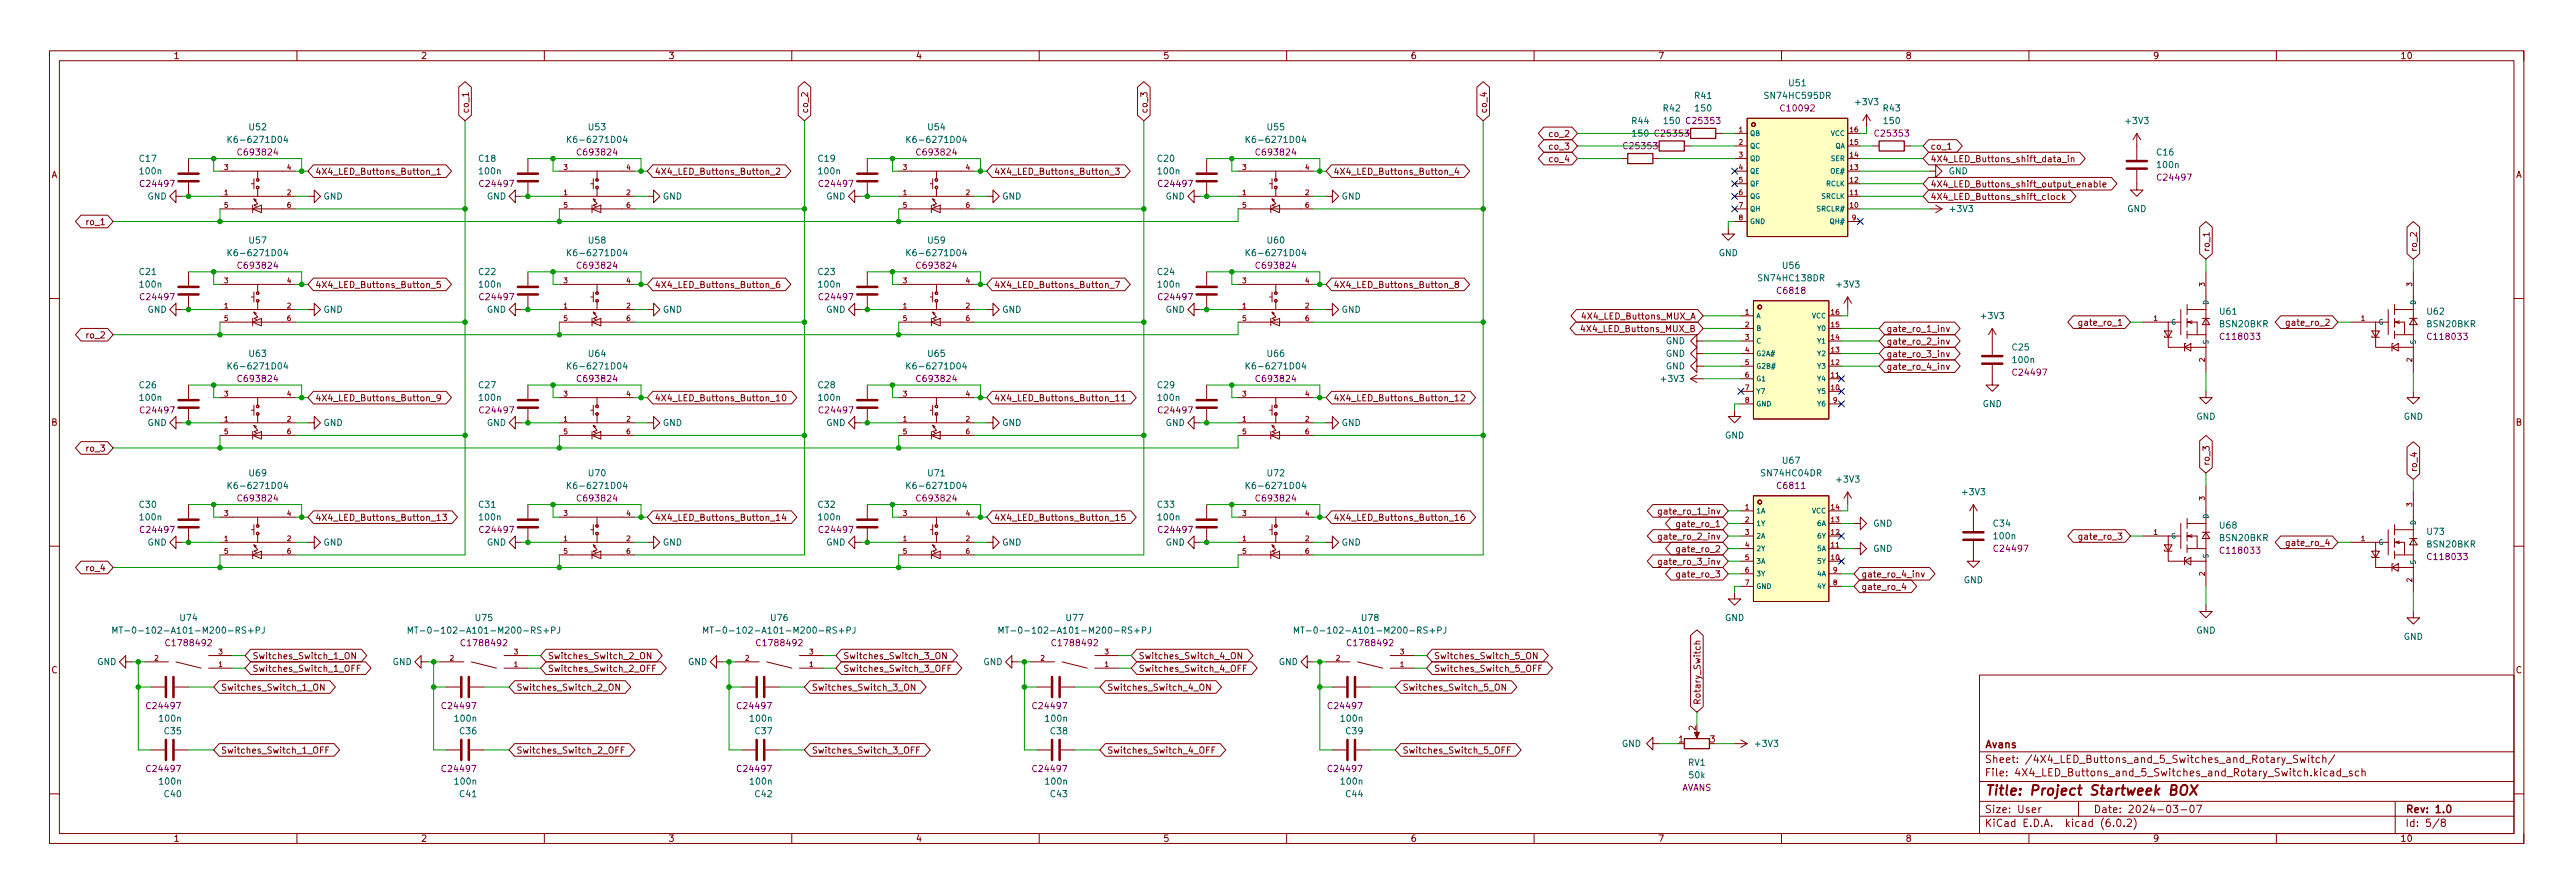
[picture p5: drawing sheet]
<svg xmlns="http://www.w3.org/2000/svg" width="520mm" height="180mm" viewBox="0 0 520 180" stroke-linecap="round" stroke-linejoin="round" font-family="sans-serif">
<defs><g id="words">
<text font-size="2.8" fill="#840000" x="401" y="160.6">Title: Project Startweek BOX</text>
<g font-size="2.1" fill="#840000">
<text x="401" y="154">Sheet: /4X4_LED_Buttons_and_5_Switches_and_Rotary_Switch/</text>
<text x="401" y="151">Avans</text>
<text x="401" y="156.7">File: 4X4_LED_Buttons_and_5_Switches_and_Rotary_Switch.kicad_sch</text>
<text x="401" y="166.9">KiCad E.D.A. kicad (6.0.2)</text>
<text x="401" y="164.1">Size: User</text>
<text x="423" y="164.1">Date: 2024-03-07</text>
<text x="486" y="164.1">Rev: 1.0</text>
<text x="486" y="166.9">Id: 5/8</text>
</g>
<g font-size="1.8" fill="#840000">
<text x="35" y="11.9">1</text>
<text x="85" y="11.9">2</text>
<text x="135" y="11.9">3</text>
<text x="185" y="11.9">4</text>
<text x="235" y="11.9">5</text>
<text x="285" y="11.9">6</text>
<text x="335" y="11.9">7</text>
<text x="385" y="11.9">8</text>
<text x="435" y="11.9">9</text>
<text x="485" y="11.9">10</text>
<text x="94.7" y="23" transform="rotate(-90 94.7 23)">co_1</text>
<text x="163.3" y="23" transform="rotate(-90 163.3 23)">co_2</text>
<text x="231.9" y="23" transform="rotate(-90 231.9 23)">co_3</text>
<text x="300.4" y="23" transform="rotate(-90 300.4 23)">co_4</text>
<text x="313.3" y="27.7">co_2</text>
<text x="10.3" y="35.9">A</text>
<text x="63.7" y="35.3">4X4_LED_Buttons_Button_1</text>
<text x="132.2" y="35.3">4X4_LED_Buttons_Button_2</text>
<text x="200.8" y="35.3">4X4_LED_Buttons_Button_3</text>
<text x="269.4" y="35.3">4X4_LED_Buttons_Button_4</text>
<text x="313.3" y="32.7">co_4</text>
<text x="313.3" y="30.2">co_3</text>
<text x="390.1" y="30.2">co_1</text>
<text x="390.1" y="32.7">4X4_LED_Buttons_shift_data_in</text>
<text x="508.4" y="35.9">A</text>
<text x="390.1" y="40.4">4X4_LED_Buttons_shift_clock</text>
<text x="390.1" y="37.8">4X4_LED_Buttons_shift_output_enable</text>
<text x="17.7" y="45.4">ro_1</text>
<text x="446.5" y="50.9" transform="rotate(-90 446.5 50.9)">ro_1</text>
<text x="488.4" y="50.9" transform="rotate(-90 488.4 50.9)">ro_2</text>
<text x="63.7" y="58.1">4X4_LED_Buttons_Button_5</text>
<text x="132.2" y="58.1">4X4_LED_Buttons_Button_6</text>
<text x="200.8" y="58.1">4X4_LED_Buttons_Button_7</text>
<text x="269.4" y="58.1">4X4_LED_Buttons_Button_8</text>
<text x="320.2" y="64.5">4X4_LED_Buttons_MUX_A</text>
<text x="420.7" y="65.8">gate_ro_1</text>
<text x="462.7" y="65.8">gate_ro_2</text>
<text x="17.7" y="68.3">ro_2</text>
<text x="320.2" y="67">4X4_LED_Buttons_MUX_B</text>
<text x="381.2" y="69.6">gate_ro_2_inv</text>
<text x="381.2" y="67">gate_ro_1_inv</text>
<text x="381.2" y="74.6">gate_ro_4_inv</text>
<text x="381.2" y="72.1">gate_ro_3_inv</text>
<text x="63.7" y="81">4X4_LED_Buttons_Button_9</text>
<text x="132.2" y="81">4X4_LED_Buttons_Button_10</text>
<text x="200.8" y="81">4X4_LED_Buttons_Button_11</text>
<text x="269.4" y="81">4X4_LED_Buttons_Button_12</text>
<text x="10.3" y="85.9">B</text>
<text x="508.4" y="85.9">B</text>
<text x="17.7" y="91.2">ro_3</text>
<text x="446.5" y="94.1" transform="rotate(-90 446.5 94.1)">ro_3</text>
<text x="488.4" y="95.4" transform="rotate(-90 488.4 95.4)">ro_4</text>
<text x="63.7" y="105.1">4X4_LED_Buttons_Button_13</text>
<text x="132.2" y="105.1">4X4_LED_Buttons_Button_14</text>
<text x="200.8" y="105.1">4X4_LED_Buttons_Button_15</text>
<text x="269.4" y="105.1">4X4_LED_Buttons_Button_16</text>
<text x="335.9" y="103.9">gate_ro_1_inv</text>
<text x="339.5" y="106.4">gate_ro_1</text>
<text x="335.9" y="108.9">gate_ro_2_inv</text>
<text x="339.5" y="111.5">gate_ro_2</text>
<text x="420.7" y="108.9">gate_ro_3</text>
<text x="462.7" y="110.2">gate_ro_4</text>
<text x="17.7" y="115.3">ro_4</text>
<text x="335.9" y="114">gate_ro_3_inv</text>
<text x="339.5" y="116.6">gate_ro_3</text>
<text x="376.1" y="116.6">gate_ro_4_inv</text>
<text x="376.1" y="119.1">gate_ro_4</text>
<text x="10.3" y="135.9">C</text>
<text x="51" y="135.6">Switches_Switch_1_OFF</text>
<text x="51" y="133.1">Switches_Switch_1_ON</text>
<text x="110.6" y="135.6">Switches_Switch_2_OFF</text>
<text x="110.6" y="133.1">Switches_Switch_2_ON</text>
<text x="170.3" y="133.1">Switches_Switch_3_ON</text>
<text x="170.3" y="135.6">Switches_Switch_3_OFF</text>
<text x="230" y="133.1">Switches_Switch_4_ON</text>
<text x="230" y="135.6">Switches_Switch_4_OFF</text>
<text x="289.7" y="135.6">Switches_Switch_5_OFF</text>
<text x="289.7" y="133.1">Switches_Switch_5_ON</text>
<text x="508.4" y="135.9">C</text>
<text x="44.6" y="139.4">Switches_Switch_1_ON</text>
<text x="104.3" y="139.4">Switches_Switch_2_ON</text>
<text x="164" y="139.4">Switches_Switch_3_ON</text>
<text x="223.7" y="139.4">Switches_Switch_4_ON</text>
<text x="283.4" y="139.4">Switches_Switch_5_ON</text>
<text x="343.6" y="142.3" transform="rotate(-90 343.6 142.3)">Rotary_Switch</text>
<text x="44.6" y="152.1">Switches_Switch_1_OFF</text>
<text x="104.3" y="152.1">Switches_Switch_2_OFF</text>
<text x="164" y="152.1">Switches_Switch_3_OFF</text>
<text x="223.7" y="152.1">Switches_Switch_4_OFF</text>
<text x="283.4" y="152.1">Switches_Switch_5_OFF</text>
<text x="35" y="169.9">1</text>
<text x="85" y="169.9">2</text>
<text x="135" y="169.9">3</text>
<text x="185" y="169.9">4</text>
<text x="235" y="169.9">5</text>
<text x="285" y="169.9">6</text>
<text x="335" y="169.9">7</text>
<text x="385" y="169.9">8</text>
<text x="435" y="169.9">9</text>
<text x="485" y="169.9">10</text>
</g>
<g font-size="1.8" fill="#006464">
<text x="361.6" y="17.4">U51</text>
<text x="336.2" y="22.5">R42</text>
<text x="342.5" y="19.9">R41</text>
<text x="342.7" y="22.5">150</text>
<text x="357" y="19.9">SN74HC595DR</text>
<text x="375.1" y="21.2">+3V3</text>
<text x="380.6" y="22.5">R43</text>
<text x="47.1" y="28.8">K6-6271D04</text>
<text x="50.4" y="26.3">U52</text>
<text x="115.6" y="28.8">K6-6271D04</text>
<text x="119" y="26.3">U53</text>
<text x="184.2" y="28.8">K6-6271D04</text>
<text x="187.6" y="26.3">U54</text>
<text x="252.8" y="28.8">K6-6271D04</text>
<text x="256.2" y="26.3">U55</text>
<text x="329.8" y="25">R44</text>
<text x="330" y="27.6">150</text>
<text x="336.3" y="25">150</text>
<text x="380.8" y="25">150</text>
<text x="429.7" y="25">+3V3</text>
<text x="28.2" y="32.6">C17</text>
<text x="28.4" y="35.2">100n</text>
<text x="96.8" y="32.6">C18</text>
<text x="97" y="35.2">100n</text>
<text x="165.4" y="32.6">C19</text>
<text x="165.6" y="35.2">100n</text>
<text x="234" y="32.6">C20</text>
<text x="234.1" y="35.2">100n</text>
<text x="393.7" y="35.2">GND</text>
<text x="435.9" y="31.4">C16</text>
<text x="436.1" y="33.9">100n</text>
<text x="29.8" y="40.3">GND</text>
<text x="65.3" y="40.3">GND</text>
<text x="98.4" y="40.3">GND</text>
<text x="133.9" y="40.3">GND</text>
<text x="166.9" y="40.3">GND</text>
<text x="202.5" y="40.3">GND</text>
<text x="235.5" y="40.3">GND</text>
<text x="271.1" y="40.3">GND</text>
<text x="394.2" y="42.8">+3V3</text>
<text x="429.8" y="42.8">GND</text>
<text x="47.1" y="51.7">K6-6271D04</text>
<text x="50.4" y="49.2">U57</text>
<text x="115.6" y="51.7">K6-6271D04</text>
<text x="119" y="49.2">U58</text>
<text x="184.2" y="51.7">K6-6271D04</text>
<text x="187.6" y="49.2">U59</text>
<text x="252.8" y="51.7">K6-6271D04</text>
<text x="256.2" y="49.2">U60</text>
<text x="347.3" y="51.7">GND</text>
<text x="28.2" y="55.5">C21</text>
<text x="28.4" y="58">100n</text>
<text x="96.8" y="55.5">C22</text>
<text x="97" y="58">100n</text>
<text x="165.4" y="55.5">C23</text>
<text x="165.6" y="58">100n</text>
<text x="234" y="55.5">C24</text>
<text x="234.1" y="58">100n</text>
<text x="355.7" y="56.8">SN74HC138DR</text>
<text x="360.3" y="54.2">U56</text>
<text x="371.3" y="58">+3V3</text>
<text x="29.8" y="63.1">GND</text>
<text x="65.3" y="63.1">GND</text>
<text x="98.4" y="63.1">GND</text>
<text x="133.9" y="63.1">GND</text>
<text x="166.9" y="63.1">GND</text>
<text x="202.5" y="63.1">GND</text>
<text x="235.5" y="63.1">GND</text>
<text x="271.1" y="63.1">GND</text>
<text x="400.5" y="64.4">+3V3</text>
<text x="448.6" y="63.5">U61</text>
<text x="490.6" y="63.5">U62</text>
<text x="336.6" y="69.5">GND</text>
<text x="406.7" y="70.7">C25</text>
<text x="448.6" y="66">BSN20BKR</text>
<text x="490.6" y="66">BSN20BKR</text>
<text x="47.1" y="74.6">K6-6271D04</text>
<text x="50.4" y="72">U63</text>
<text x="115.6" y="74.6">K6-6271D04</text>
<text x="119" y="72">U64</text>
<text x="184.2" y="74.6">K6-6271D04</text>
<text x="187.6" y="72">U65</text>
<text x="252.8" y="74.6">K6-6271D04</text>
<text x="256.2" y="72">U66</text>
<text x="335.8" y="77.1">+3V3</text>
<text x="336.6" y="74.6">GND</text>
<text x="336.6" y="72">GND</text>
<text x="406.9" y="73.3">100n</text>
<text x="28.2" y="78.4">C26</text>
<text x="28.4" y="80.9">100n</text>
<text x="96.8" y="78.4">C27</text>
<text x="97" y="80.9">100n</text>
<text x="165.4" y="78.4">C28</text>
<text x="165.6" y="80.9">100n</text>
<text x="234" y="78.4">C29</text>
<text x="234.1" y="80.9">100n</text>
<text x="400.6" y="82.2">GND</text>
<text x="29.8" y="86">GND</text>
<text x="65.3" y="86">GND</text>
<text x="98.4" y="86">GND</text>
<text x="133.9" y="86">GND</text>
<text x="166.9" y="86">GND</text>
<text x="202.5" y="86">GND</text>
<text x="235.5" y="86">GND</text>
<text x="271.1" y="86">GND</text>
<text x="348.6" y="88.5">GND</text>
<text x="443.8" y="84.7">GND</text>
<text x="485.7" y="84.7">GND</text>
<text x="360.3" y="93.6">U67</text>
<text x="47.1" y="98.7">K6-6271D04</text>
<text x="50.4" y="96.1">U69</text>
<text x="115.6" y="98.7">K6-6271D04</text>
<text x="119" y="96.1">U70</text>
<text x="184.2" y="98.7">K6-6271D04</text>
<text x="187.6" y="96.1">U71</text>
<text x="252.8" y="98.7">K6-6271D04</text>
<text x="256.2" y="96.1">U72</text>
<text x="356.2" y="96.1">SN74HC04DR</text>
<text x="371.3" y="97.4">+3V3</text>
<text x="396.7" y="100">+3V3</text>
<text x="28.2" y="102.5">C30</text>
<text x="28.4" y="105">100n</text>
<text x="96.8" y="102.5">C31</text>
<text x="97" y="105">100n</text>
<text x="165.4" y="102.5">C32</text>
<text x="165.6" y="105">100n</text>
<text x="234" y="102.5">C33</text>
<text x="234.1" y="105">100n</text>
<text x="378.5" y="106.3">GND</text>
<text x="402.9" y="106.3">C34</text>
<text x="448.6" y="106.7">U68</text>
<text x="490.6" y="108">U73</text>
<text x="29.8" y="110.1">GND</text>
<text x="65.3" y="110.1">GND</text>
<text x="98.4" y="110.1">GND</text>
<text x="133.9" y="110.1">GND</text>
<text x="166.9" y="110.1">GND</text>
<text x="202.5" y="110.1">GND</text>
<text x="235.5" y="110.1">GND</text>
<text x="271.1" y="110.1">GND</text>
<text x="378.5" y="111.4">GND</text>
<text x="403" y="108.8">100n</text>
<text x="448.6" y="109.2">BSN20BKR</text>
<text x="490.6" y="110.5">BSN20BKR</text>
<text x="396.8" y="117.7">GND</text>
<text x="36.5" y="125.4">U74</text>
<text x="96.2" y="125.4">U75</text>
<text x="155.9" y="125.4">U76</text>
<text x="215.5" y="125.4">U77</text>
<text x="275.2" y="125.4">U78</text>
<text x="348.6" y="125.4">GND</text>
<text x="26.2" y="127.9">MT-0-102-A101-M200-RS+PJ</text>
<text x="85.9" y="127.9">MT-0-102-A101-M200-RS+PJ</text>
<text x="145.6" y="127.9">MT-0-102-A101-M200-RS+PJ</text>
<text x="205.3" y="127.9">MT-0-102-A101-M200-RS+PJ</text>
<text x="265" y="127.9">MT-0-102-A101-M200-RS+PJ</text>
<text x="443.8" y="127.9">GND</text>
<text x="485.7" y="129.2">GND</text>
<text x="19.6" y="134.2">GND</text>
<text x="79.3" y="134.2">GND</text>
<text x="139" y="134.2">GND</text>
<text x="198.7" y="134.2">GND</text>
<text x="258.4" y="134.2">GND</text>
<text x="32.3" y="145.7">100n</text>
<text x="33.3" y="148.2">C35</text>
<text x="92" y="145.7">100n</text>
<text x="93" y="148.2">C36</text>
<text x="151.7" y="145.7">100n</text>
<text x="152.7" y="148.2">C37</text>
<text x="211.4" y="145.7">100n</text>
<text x="212.4" y="148.2">C38</text>
<text x="271.1" y="145.7">100n</text>
<text x="272" y="148.2">C39</text>
<text x="327.7" y="150.8">GND</text>
<text x="341.2" y="154.6">RV1</text>
<text x="354.9" y="150.8">+3V3</text>
<text x="32.3" y="158.4">100n</text>
<text x="33.3" y="160.9">C40</text>
<text x="92" y="158.4">100n</text>
<text x="93" y="160.9">C41</text>
<text x="151.7" y="158.4">100n</text>
<text x="152.7" y="160.9">C42</text>
<text x="211.4" y="158.4">100n</text>
<text x="212.4" y="160.9">C43</text>
<text x="271.1" y="158.4">100n</text>
<text x="272" y="160.9">C44</text>
<text x="341.4" y="157.1">50k</text>
</g>
<g font-size="1.8" fill="#840084">
<text x="360.1" y="22.5">C10092</text>
<text x="334.7" y="27.6">C25353</text>
<text x="341.1" y="25">C25353</text>
<text x="379.2" y="27.6">C25353</text>
<text x="48.5" y="31.4">C693824</text>
<text x="117.1" y="31.4">C693824</text>
<text x="185.6" y="31.4">C693824</text>
<text x="254.2" y="31.4">C693824</text>
<text x="328.4" y="30.1">C25353</text>
<text x="28.7" y="37.7">C24497</text>
<text x="97.2" y="37.7">C24497</text>
<text x="165.8" y="37.7">C24497</text>
<text x="234.4" y="37.7">C24497</text>
<text x="436.3" y="36.5">C24497</text>
<text x="48.5" y="54.2">C693824</text>
<text x="117.1" y="54.2">C693824</text>
<text x="185.6" y="54.2">C693824</text>
<text x="254.2" y="54.2">C693824</text>
<text x="359.3" y="59.3">C6818</text>
<text x="28.7" y="60.6">C24497</text>
<text x="97.2" y="60.6">C24497</text>
<text x="165.8" y="60.6">C24497</text>
<text x="234.4" y="60.6">C24497</text>
<text x="449.1" y="68.6">C118033</text>
<text x="491" y="68.6">C118033</text>
<text x="48.5" y="77.1">C693824</text>
<text x="117.1" y="77.1">C693824</text>
<text x="185.6" y="77.1">C693824</text>
<text x="254.2" y="77.1">C693824</text>
<text x="407" y="75.8">C24497</text>
<text x="28.7" y="83.4">C24497</text>
<text x="97.2" y="83.4">C24497</text>
<text x="165.8" y="83.4">C24497</text>
<text x="234.4" y="83.4">C24497</text>
<text x="48.5" y="101.2">C693824</text>
<text x="117.1" y="101.2">C693824</text>
<text x="185.6" y="101.2">C693824</text>
<text x="254.2" y="101.2">C693824</text>
<text x="359.3" y="98.7">C6811</text>
<text x="28.7" y="107.6">C24497</text>
<text x="97.2" y="107.6">C24497</text>
<text x="165.8" y="107.6">C24497</text>
<text x="234.4" y="107.6">C24497</text>
<text x="403.2" y="111.4">C24497</text>
<text x="449.1" y="111.8">C118033</text>
<text x="491" y="113">C118033</text>
<text x="34" y="130.4">C1788492</text>
<text x="93.7" y="130.4">C1788492</text>
<text x="153.4" y="130.4">C1788492</text>
<text x="213.1" y="130.4">C1788492</text>
<text x="272.8" y="130.4">C1788492</text>
<text x="29.9" y="143.1">C24497</text>
<text x="89.6" y="143.1">C24497</text>
<text x="149.3" y="143.1">C24497</text>
<text x="209" y="143.1">C24497</text>
<text x="268.7" y="143.1">C24497</text>
<text x="29.9" y="155.8">C24497</text>
<text x="89.6" y="155.8">C24497</text>
<text x="149.3" y="155.8">C24497</text>
<text x="209" y="155.8">C24497</text>
<text x="268.7" y="155.8">C24497</text>
<text x="339.8" y="159.6">AVANS</text>
</g>
<g font-size="1.8" fill="#a90000">
<text x="339.2" y="149.9">1</text>
<text x="342.6" y="147.4" transform="rotate(-90 342.6 147.4)">2</text>
<text x="345.6" y="149.9">3</text>
</g>
<g font-size="1.4" fill="#a90000">
<text x="351.4" y="26.7">1</text>
<text x="351.4" y="29.2">2</text>
<text x="373.9" y="29.2">15</text>
<text x="373.9" y="26.7">16</text>
<text x="45.3" y="34.3">3</text>
<text x="58" y="34.3">4</text>
<text x="113.9" y="34.3">3</text>
<text x="126.6" y="34.3">4</text>
<text x="182.5" y="34.3">3</text>
<text x="195.2" y="34.3">4</text>
<text x="251.1" y="34.3">3</text>
<text x="263.8" y="34.3">4</text>
<text x="351.4" y="31.8">3</text>
<text x="351.4" y="34.3">4</text>
<text x="373.9" y="34.3">13</text>
<text x="373.9" y="31.8">14</text>
<text x="45.3" y="39.4">1</text>
<text x="45.3" y="41.9">5</text>
<text x="58" y="39.4">2</text>
<text x="58" y="41.9">6</text>
<text x="113.9" y="39.4">1</text>
<text x="113.9" y="41.9">5</text>
<text x="126.6" y="39.4">2</text>
<text x="126.6" y="41.9">6</text>
<text x="182.5" y="39.4">1</text>
<text x="182.5" y="41.9">5</text>
<text x="195.2" y="39.4">2</text>
<text x="195.2" y="41.9">6</text>
<text x="251.1" y="39.4">1</text>
<text x="251.1" y="41.9">5</text>
<text x="263.8" y="39.4">2</text>
<text x="263.8" y="41.9">6</text>
<text x="351.4" y="36.8">5</text>
<text x="351.4" y="39.4">6</text>
<text x="351.4" y="41.9">7</text>
<text x="373.9" y="41.9">10</text>
<text x="373.9" y="39.4">11</text>
<text x="373.9" y="36.8">12</text>
<text x="351.4" y="44.5">8</text>
<text x="374.3" y="44.5">9</text>
<text x="45.3" y="57.2">3</text>
<text x="58" y="57.2">4</text>
<text x="113.9" y="57.2">3</text>
<text x="126.6" y="57.2">4</text>
<text x="182.5" y="57.2">3</text>
<text x="195.2" y="57.2">4</text>
<text x="251.1" y="57.2">3</text>
<text x="263.8" y="57.2">4</text>
<text x="445.5" y="57.8" transform="rotate(-90 445.5 57.8)">3</text>
<text x="487.4" y="57.8" transform="rotate(-90 487.4 57.8)">3</text>
<text x="45.3" y="62.2">1</text>
<text x="45.3" y="64.8">5</text>
<text x="58" y="62.2">2</text>
<text x="58" y="64.8">6</text>
<text x="113.9" y="62.2">1</text>
<text x="113.9" y="64.8">5</text>
<text x="126.6" y="62.2">2</text>
<text x="126.6" y="64.8">6</text>
<text x="182.5" y="62.2">1</text>
<text x="182.5" y="64.8">5</text>
<text x="195.2" y="62.2">2</text>
<text x="195.2" y="64.8">6</text>
<text x="251.1" y="62.2">1</text>
<text x="251.1" y="64.8">5</text>
<text x="263.8" y="62.2">2</text>
<text x="263.8" y="64.8">6</text>
<text x="352.7" y="63.5">1</text>
<text x="370.1" y="63.5">16</text>
<text x="435.2" y="64.8">1</text>
<text x="477.1" y="64.8">1</text>
<text x="352.7" y="66">2</text>
<text x="352.7" y="68.6">3</text>
<text x="352.7" y="71.1">4</text>
<text x="370.1" y="71.1">13</text>
<text x="370.1" y="68.6">14</text>
<text x="370.1" y="66">15</text>
<text x="352.7" y="73.7">5</text>
<text x="352.7" y="76.2">6</text>
<text x="370.1" y="76.2">11</text>
<text x="370.1" y="73.7">12</text>
<text x="445.5" y="73" transform="rotate(-90 445.5 73)">2</text>
<text x="487.4" y="73" transform="rotate(-90 487.4 73)">2</text>
<text x="45.3" y="80">3</text>
<text x="58" y="80">4</text>
<text x="113.9" y="80">3</text>
<text x="126.6" y="80">4</text>
<text x="182.5" y="80">3</text>
<text x="195.2" y="80">4</text>
<text x="251.1" y="80">3</text>
<text x="263.8" y="80">4</text>
<text x="352.7" y="78.7">7</text>
<text x="352.7" y="81.3">8</text>
<text x="370.1" y="78.7">10</text>
<text x="370.5" y="81.3">9</text>
<text x="45.3" y="85.1">1</text>
<text x="45.3" y="87.6">5</text>
<text x="58" y="85.1">2</text>
<text x="58" y="87.6">6</text>
<text x="113.9" y="85.1">1</text>
<text x="113.9" y="87.6">5</text>
<text x="126.6" y="85.1">2</text>
<text x="126.6" y="87.6">6</text>
<text x="182.5" y="85.1">1</text>
<text x="182.5" y="87.6">5</text>
<text x="195.2" y="85.1">2</text>
<text x="195.2" y="87.6">6</text>
<text x="251.1" y="85.1">1</text>
<text x="251.1" y="87.6">5</text>
<text x="263.8" y="85.1">2</text>
<text x="263.8" y="87.6">6</text>
<text x="445.5" y="101" transform="rotate(-90 445.5 101)">3</text>
<text x="45.3" y="104.1">3</text>
<text x="58" y="104.1">4</text>
<text x="113.9" y="104.1">3</text>
<text x="126.6" y="104.1">4</text>
<text x="182.5" y="104.1">3</text>
<text x="195.2" y="104.1">4</text>
<text x="251.1" y="104.1">3</text>
<text x="263.8" y="104.1">4</text>
<text x="352.7" y="102.9">1</text>
<text x="352.7" y="105.4">2</text>
<text x="352.7" y="108">3</text>
<text x="370.1" y="108">12</text>
<text x="370.1" y="105.4">13</text>
<text x="370.1" y="102.9">14</text>
<text x="435.2" y="108">1</text>
<text x="487.4" y="102.2" transform="rotate(-90 487.4 102.2)">3</text>
<text x="45.3" y="109.2">1</text>
<text x="45.3" y="111.8">5</text>
<text x="58" y="109.2">2</text>
<text x="58" y="111.8">6</text>
<text x="113.9" y="109.2">1</text>
<text x="113.9" y="111.8">5</text>
<text x="126.6" y="109.2">2</text>
<text x="126.6" y="111.8">6</text>
<text x="182.5" y="109.2">1</text>
<text x="182.5" y="111.8">5</text>
<text x="195.2" y="109.2">2</text>
<text x="195.2" y="111.8">6</text>
<text x="251.1" y="109.2">1</text>
<text x="251.1" y="111.8">5</text>
<text x="263.8" y="109.2">2</text>
<text x="263.8" y="111.8">6</text>
<text x="352.7" y="110.5">4</text>
<text x="352.7" y="113">5</text>
<text x="370.1" y="113">10</text>
<text x="370.1" y="110.5">11</text>
<text x="477.1" y="109.2">1</text>
<text x="352.7" y="115.6">6</text>
<text x="352.7" y="118.1">7</text>
<text x="370.5" y="118.1">8</text>
<text x="370.5" y="115.6">9</text>
<text x="445.5" y="116.2" transform="rotate(-90 445.5 116.2)">2</text>
<text x="487.4" y="117.5" transform="rotate(-90 487.4 117.5)">2</text>
<text x="31.2" y="133.4">2</text>
<text x="44.2" y="134.6">1</text>
<text x="44.2" y="132.1">3</text>
<text x="90.9" y="133.4">2</text>
<text x="103.9" y="134.6">1</text>
<text x="103.9" y="132.1">3</text>
<text x="150.6" y="133.4">2</text>
<text x="163.6" y="134.6">1</text>
<text x="163.6" y="132.1">3</text>
<text x="210.3" y="133.4">2</text>
<text x="223.3" y="134.6">1</text>
<text x="223.3" y="132.1">3</text>
<text x="270" y="133.4">2</text>
<text x="283" y="134.6">1</text>
<text x="283" y="132.1">3</text>
</g>
<g font-size="1.4" fill="#006464">
<text x="353.6" y="27.4">QB</text>
<text x="353.6" y="30">QC</text>
<text x="369.9" y="27.4">VCC</text>
<text x="370.8" y="30">QA</text>
<text x="353.6" y="32.5">QD</text>
<text x="353.6" y="35">QE</text>
<text x="370" y="32.5">SER</text>
<text x="370.1" y="35">OE#</text>
<text x="353.6" y="37.6">QF</text>
<text x="353.6" y="40.1">QG</text>
<text x="368.1" y="40.1">SRCLK</text>
<text x="369" y="37.6">RCLK</text>
<text x="353.6" y="42.7">QH</text>
<text x="353.6" y="45.2">GND</text>
<text x="367.3" y="42.7">SRCLR#</text>
<text x="370" y="45.2">QH#</text>
<text x="354.8" y="64.3">A</text>
<text x="366.1" y="64.3">VCC</text>
<text x="438.7" y="65.5">G</text>
<text x="446.3" y="61.5" transform="rotate(-90 446.3 61.5)">D</text>
<text x="480.6" y="65.5">G</text>
<text x="488.2" y="61.5" transform="rotate(-90 488.2 61.5)">D</text>
<text x="354.8" y="66.8">B</text>
<text x="354.8" y="69.3">C</text>
<text x="354.8" y="71.9">G2A#</text>
<text x="367.4" y="71.9">Y2</text>
<text x="367.4" y="69.3">Y1</text>
<text x="367.4" y="66.8">Y0</text>
<text x="446.3" y="69.6" transform="rotate(-90 446.3 69.6)">S</text>
<text x="488.2" y="69.6" transform="rotate(-90 488.2 69.6)">S</text>
<text x="354.8" y="74.4">G2B#</text>
<text x="354.8" y="77">G1</text>
<text x="367.4" y="77">Y4</text>
<text x="367.4" y="74.4">Y3</text>
<text x="354.8" y="79.5">Y7</text>
<text x="354.8" y="82">GND</text>
<text x="367.4" y="79.5">Y5</text>
<text x="367.4" y="82">Y6</text>
<text x="354.8" y="103.6">1A</text>
<text x="354.8" y="106.2">1Y</text>
<text x="366.1" y="103.6">VCC</text>
<text x="367.3" y="106.2">6A</text>
<text x="446.3" y="104.6" transform="rotate(-90 446.3 104.6)">D</text>
<text x="488.2" y="105.9" transform="rotate(-90 488.2 105.9)">D</text>
<text x="354.8" y="108.7">2A</text>
<text x="354.8" y="111.2">2Y</text>
<text x="354.8" y="113.8">3A</text>
<text x="367.3" y="111.2">5A</text>
<text x="367.4" y="113.8">5Y</text>
<text x="367.4" y="108.7">6Y</text>
<text x="438.7" y="108.7">G</text>
<text x="446.3" y="112.8" transform="rotate(-90 446.3 112.8)">S</text>
<text x="480.6" y="110">G</text>
<text x="354.8" y="116.3">3Y</text>
<text x="354.8" y="118.9">GND</text>
<text x="367.3" y="116.3">4A</text>
<text x="367.4" y="118.9">4Y</text>
<text x="488.2" y="114.1" transform="rotate(-90 488.2 114.1)">S</text>
</g>
</g></defs>
<g fill="none" stroke="#840000" stroke-width=".2">
<path d="M10 10.3h500v160h-500zM12 12.3h496v156h-496zM60 10.3v2M92.7 17.6l1.3-1.1 1.3 1.1v5.7l-1.3 1.1-1.3-1.1zM94.6 18.7v.7M110 10.3v2M160 10.3v2M161.3 17.6l1.3-1.1 1.2 1.1v5.7l-1.2 1.1-1.3-1.1zM210 10.3v2M229.9 17.6l1.2-1.1 1.3 1.1v5.7l-1.3 1.1-1.2-1.1zM260 10.3v2M298.4 17.6l1.3-1.1 1.3 1.1v5.7l-1.3 1.1-1.3-1.1z"/>
<path d="M310 10.3v2M360 10.3v2M410 10.3v2M460 10.3v2M510 10.3v2M35.6 39.6v-1.2l-1.3 1.2 1.3 1.3v-1.3h1.2M38.1 32v2.8M38.1 36.8v2.8M44.4 39.6h15.3M44.4 34.5h15.3M50.8 37.1h.5M51.3 36.1v2"/>
<path d="M52.1 34.5v1.6M52.1 38.1v1.5M62.2 39.6h1.3v-1.2l1.3 1.2-1.3 1.3v-1.3M63.3 33.3h26.8l1.1 1.2-1.1 1.3h-26.8l-1.1-1.3zM86.2 34.5l.5-.1 .1 .8M87.1 35.3h.9M88.3 34.3l.4-.4v1.3M88.3 35.2h.7M104.1 39.6v-1.2l-1.2 1.2 1.2 1.3v-1.3h1.3M106.7 32v2.8M106.7 36.8v2.8M113 39.6h15.3"/>
<path d="M113 34.5h15.3M119.4 37.1h.5M119.9 36.1v2M120.6 34.5v1.6M120.6 38.1v1.5M130.8 39.6h1.3v-1.2l1.2 1.2-1.2 1.3v-1.3M131.9 33.3h26.8l1.1 1.2-1.1 1.3h-26.8l-1.1-1.3zM155.7 35.3h.9M156.9 34.1l.5-.2 .2 .4-.8 .9h.8M172.7 39.6v-1.2l-1.3 1.2 1.3 1.3v-1.3h1.3M175.3 32v2.8M175.3 36.8v2.8"/>
<path d="M181.6 39.6h15.2M181.6 34.5h15.2M188 37.1h.5M188.5 36.1v2M189.2 34.5v1.6M189.2 38.1v1.5M199.4 39.6h1.3v-1.2l1.2 1.2-1.2 1.3v-1.3M200.5 33.3h26.8l1.1 1.2-1.1 1.3h-26.8l-1.1-1.3zM224.2 35.3h1M225.4 33.9h.8l-.4 .5 .3 .1v.6l-.2 .1-.5-.1M241.3 39.6v-1.2l-1.3 1.2 1.3 1.3v-1.3h1.3M243.8 32v2.8"/>
<path d="M243.8 36.8v2.8M250.2 39.6h15.2M250.2 34.5h15.2M256.5 37.1h.5M257 36.1v2M257.8 34.5v1.6M257.8 38.1v1.5M268 39.6h1.2v-1.2l1.3 1.2-1.3 1.3v-1.3M269.1 33.3h26.8l1.1 1.2-1.1 1.3h-26.8l-1.1-1.3zM292.8 35.3h1M294.3 33.9l-.3 .9h.8M294.6 34.4v.8"/>
<path d="M312 30.7h5.7l1.1 1.3-1.1 1.3h-5.7l-1.1-1.3zM312 28.2h5.7l1.1 1.3-1.1 1.2h-5.7l-1.1-1.2zM312 25.7h5.7l1.1 1.2-1.1 1.3h-5.7l-1.1-1.3zM327.7 32h1.2M334 32h1.3M334 29.5h1.3M340.4 26.9h1.2M340.4 29.5h1.2M346.7 26.9h1.3M350.5 26.9h2.6M350.5 39.6h2.6M350.5 37.1h2.6"/>
<path d="M350.5 34.5h2.6M350.5 32h2.6M350.5 29.5h2.6M353.1 23.9h20.3v23.9h-20.3zM373.4 26.9h2.5M373.4 39.6h2.5M373.4 37.1h2.5M373.4 34.5h2.5M373.4 32h2.5M373.4 29.5h2.5M377.2 23.1l-.8 1.3M377.2 23.1v2.6"/>
<path d="M377.2 23.1l.8 1.3M378.5 29.5h1.2M384.8 29.5h1.3M389.7 28.2h5.7l1.1 1.3-1.1 1.2h-5.7l-1.1-1.2zM389.7 38.4h28.7l1.1 1.2-1.1 1.3h-28.7l-1.1-1.3zM389.7 30.7h30.6l1.1 1.3-1.1 1.3h-30.6l-1.1-1.3zM389.7 35.8h37l1.1 1.3-1.1 1.3h-37l-1.1-1.3zM389.9 34.5h1.3v-1.2l1.2 1.2-1.2 1.3v-1.3M393.6 30.1h.7M414.6 39.5l.3-.1 .3 .3v.4l-.3 .2-.4-.2zM415.8 31.9h.5l.1 .8M416.3 39.5l-.4-.1-.3 .3 .2 .5h.5"/>
<path d="M416.4 32.1l-.5 .1-.1 .2 .1 .3 .5-.1M416.7 32.8h.9M416.8 39v1.3M416.9 39.8l.4 .5M417.3 39.4l-.5 .5M417.9 31.4v.1M417.9 31.8v.9M418.5 31.9h.5l.1 .8M418.5 31.8v.9M422.1 37h.4l.1 .8M422.6 37.2l-.6 .3 .2 .3 .4-.1M423.2 37l.4-.1 .2 .3-.1 .5h-.5"/>
<path d="M423.2 36.5v1.3M424.4 36.5v1.1l.1 .2M425 37.3l.6-.1-.1-.2-.4-.1-.1 .2v.6h.5M431.8 34.3v4.1h1.3l-1.3 1.2-1.3-1.2h1.3M431.8 26.9l-.8 1.3M431.8 26.9v5.4M431.8 26.9l.8 1.3M16.4 43.4h5.3l1.2 1.3-1.2 1.3h-5.3l-1.1-1.3zM38.1 54.9v2.8M38.1 59.7v2.8M44.4 57.4h15.3M44.4 42.2h15.3"/>
<path d="M50.8 59.9h.5M51.1 42.2l1.7-.8v1.5zM51.1 41.4v1.5M51.3 58.9v2.1M51.3 40.1l.5 .3M51.6 40.6l-.3-.5 .8 1.1-.8 .2 .5 .3M52.1 57.4v1.5M63.3 56.1h26.8l1.1 1.3-1.1 1.3h-26.8l-1.1-1.3zM87.1 58.2h.9M89 56.8h-.7v.6l.2-.1h.4l.1 .2v.5l-.2 .1-.5-.1M106.7 54.9v2.8M106.7 59.7v2.8"/>
<path d="M113 57.4h15.3M113 42.2h15.3M119.4 59.9h.5M119.6 42.2l1.8-.8v1.5zM119.6 41.4v1.5M119.9 40.1l.5 .3M119.9 58.9v2.1M120.1 40.6l-.2-.5 .7 1.1-.7 .2 .5 .3M120.6 57.4v1.5M131.9 56.1h26.8l1.1 1.3-1.1 1.3h-26.8l-1.1-1.3zM155.7 58.2h.9M157.5 56.8l-.4 .1-.2 .2v.7l.2 .3 .4-.1 .1-.5-.1-.2h-.4l-.2 .2"/>
<path d="M175.3 54.9v2.8M175.3 59.7v2.8M181.6 57.4h15.2M181.6 42.2h15.2M188 59.9h.5M188.2 42.2l1.8-.8v1.5zM188.2 41.4v1.5M188.5 58.9v2.1M188.5 40.1l.5 .3M188.7 40.6l-.2-.5 .7 1.1-.7 .2 .5 .3M189.2 57.4v1.5M200.5 56.1h26.8l1.1 1.3-1.1 1.3h-26.8l-1.1-1.3z"/>
<path d="M224.2 58.2h1M225.4 56.8h.8l-.5 1.3M243.8 54.9v2.8M243.8 59.7v2.8M250.2 57.4h15.2M250.2 42.2h15.2M256.5 59.9h.5M256.8 42.2l1.8-.8v1.5zM256.8 41.4v1.5M257 58.9v2.1M257 40.1l.6 .3M257.3 40.6l-.3-.5 .8 1.1-.8 .2 .6 .3"/>
<path d="M257.8 57.4v1.5M269.1 56.1h26.8l1.1 1.3-1.1 1.3h-26.8l-1.1-1.3zM292.8 58.2h1M294.3 57.3l-.3-.2 .1-.2h.5l.1 .3-.6 .2-.1 .2v.2l.3 .3h.2l.3-.3v-.2l-.3-.3M349.2 46v1.2h1.3l-1.3 1.3-1.2-1.3h1.2M350.5 42.2h2.6M350.5 44.7h2.6M373.4 59.9v2.6M373.4 59.9l-.8 1.3M373.4 59.9l.7 1.3M373.4 42.2h2.5M373.4 44.7h2.5"/>
<path d="M389.9 42.2h2.5M391.2 41.4l1.2 .8M392.4 42.2l-1.2 .7M444.5 45.8l1.3-1.1 1.2 1.1v5.4l-1.2 1.1-1.3-1.1zM445.8 54.9v20.3M446.4 47v.7M486.4 45.8l1.3-1.1 1.2 1.1v5.4l-1.2 1.1-1.3-1.1zM487.7 54.9v20.3M10 60.3h2M16.4 66.3h5.3l1.2 1.3-1.2 1.2h-5.3l-1.1-1.2zM35.6 62.5v-1.3l-1.3 1.3 1.3 1.3v-1.3h1.2M38.1 77.7v2.8"/>
<path d="M44.4 65h15.3M44.4 62.5h15.3M51.1 65l1.7-.7v1.5zM51.1 64.3v1.5M51.3 63l.5 .3M51.6 63.5l-.3-.5 .8 1-.8 .3 .5 .2M52.1 61v1.5M62.2 62.5h1.3v-1.3l1.3 1.3-1.3 1.3v-1.3M63.3 79h26.8l1.1 1.3-1.1 1.2h-26.8l-1.1-1.2zM104.1 62.5v-1.3l-1.2 1.3 1.2 1.3v-1.3h1.3M106.7 77.7v2.8M113 65h15.3"/>
<path d="M113 62.5h15.3M119.6 65l1.8-.7v1.5zM119.6 64.3v1.5M119.9 63l.5 .3M120.1 63.5l-.2-.5 .7 1-.7 .3 .5 .2M120.6 61v1.5M130.8 62.5h1.3v-1.3l1.2 1.3-1.2 1.3v-1.3M131.9 79h28l1.1 1.3-1.1 1.2h-28l-1.1-1.2zM158.3 79.7h.1a.68 .68 0 0 1 .4 .6 .68 .68 0 0 1-.4 .6 .84 .84 0 0 1-.1-1.2zM172.7 62.5v-1.3l-1.3 1.3 1.3 1.3v-1.3h1.3M175.3 77.7v2.8M181.6 65h15.2"/>
<path d="M181.6 62.5h15.2M188.2 65l1.8-.7v1.5zM188.2 64.3v1.5M188.5 63l.5 .3M188.7 63.5l-.2-.5 .7 1-.7 .3 .5 .2M189.2 61v1.5M199.4 62.5h1.3v-1.3l1.2 1.3-1.2 1.3v-1.3M200.5 79h28l1.1 1.3-1.1 1.2h-28l-1.1-1.2zM241.3 62.5v-1.3l-1.3 1.3 1.3 1.3v-1.3h1.3M243.8 77.7v2.8M250.2 65h15.2M250.2 62.5h15.2"/>
<path d="M256.8 65l1.8-.7v1.5zM256.8 64.3v1.5M257 63l.6 .3M257.3 63.5l-.3-.5 .8 1-.8 .3 .6 .2M257.8 61v1.5M268 62.5h1.2v-1.3l1.3 1.3-1.3 1.3v-1.3M269.1 79h28l1.1 1.3-1.1 1.2h-28l-1.1-1.2zM295.2 79.8l.5-.1 .3 .3-.8 .9h.8M318.4 65h24.7l1.1 1.3-1.1 1.3h-24.7l-1.1-1.3zM318.6 62.5h24.5l1.1 1.3-1.1 1.2h-24.5l-1.1-1.2zM319.8 65.6l-.3 .9h.8M341.6 76.5h2.6"/>
<path d="M341.6 76.5l1.3 .7M341.7 66.3l.5-.1 .1-.4-.6-.1v1.3h.5l.2-.5-.3-.2M341.7 64.4l.4-1.2 .4 1.2M342.9 73.9v-1.3l-1.3 1.3 1.3 1.3v-1.3h1.3M342.9 68.8v-1.2l-1.3 1.2 1.3 1.3v-1.3h1.3M342.9 71.4v-1.3l-1.3 1.3 1.3 1.2v-1.2h1.3M342.9 75.7l-1.3 .8M351.8 63.8h2.5M351.8 79h2.5M351.8 76.5h2.5M351.8 73.9h2.5M351.8 71.4h2.5"/>
<path d="M351.8 68.8h2.5M351.8 66.3h2.5M354.3 60.7h15.3v23.9h-15.3zM369.6 63.8h2.5M369.6 79h2.5M369.6 76.5h2.5M369.6 73.9h2.5M369.6 71.4h2.5M369.6 68.8h2.5M369.6 66.3h2.5M380.8 72.6h14.2l1.1 1.3-1.1 1.3h-14.2l-1.1-1.3zM380.8 67.6h14.2l1.1 1.2-1.1 1.3h-14.2l-1.1-1.3z"/>
<path d="M380.8 65h14.2l1.1 1.3-1.1 1.3h-14.2l-1.1-1.3zM380.8 70.1h14.2l1.1 1.3-1.1 1.3h-14.2l-1.1-1.3zM393.3 73.7l.3 .9 .3-.9M393.3 68.7l.3 .8 .3-.8M393.3 66.1l.3 .9 .3-.9M393.3 71.2l.3 .8 .3-.8M402.6 73.7v4h1.3l-1.3 1.3-1.3-1.3h1.3M402.6 66.3v5.3M402.6 66.3l-.8 1.3M402.6 66.3l.8 1.3M419 63.8h10.4l1.1 1.2-1.1 1.3h-10.4l-1.2-1.3zM420.7 64.8v1.1l-.3 .2h-.3"/>
<path d="M420.7 64.9l-.4-.1-.2 .3 .1 .5h.5M433.1 65h7.6M437.4 67.8v.3h1.5M437.4 66.8h1.5l-.8 1.3zM438.1 65v5.1h7.7M440.7 62.5v5.1M441.5 70.1l1.2-.8v1.6zM441.7 69.3h-.2v1.6M442 62.5h3.8M442 67.6h3.8M442 61.5v2M442 64.3v1.7"/>
<path d="M442 66.8v1.5M443 65.3l-1-.3h2v2.6M443 64.8l-1 .2M445 64.3h1.5M445.8 79v1.3h1.2l-1.2 1.2-1.3-1.2h1.3M445.8 64.3l.7 1.2h-1.5zM460.9 63.8h10.4l1.1 1.2-1.1 1.3h-10.4l-1.1-1.3zM462.6 64.8v1.1l-.3 .2h-.3M462.6 64.9l-.4-.1-.2 .3 .1 .5h.5M475 65h7.6M479.3 67.8v.3h1.5M479.3 66.8h1.5l-.7 1.3z"/>
<path d="M480.1 65v5.1h7.6M482.6 62.5v5.1M483.4 70.1l1.2-.8v1.6zM483.6 69.3h-.2v1.6M483.9 62.5h3.8M483.9 61.5v2M483.9 64.3v1.7M483.9 66.8v1.5M483.9 67.6h3.8M484.9 65.3l-1-.3h2v2.6M484.9 64.8l-1 .2M486.9 64.3h1.5"/>
<path d="M487.7 79v1.3h1.2l-1.2 1.2-1.3-1.2h1.3M487.7 64.3l.7 1.2h-1.5zM508 60.3h2M16.4 89.2h5.3l1.2 1.2-1.2 1.3h-5.3l-1.1-1.3zM35.6 85.3v-1.2l-1.3 1.2 1.3 1.3v-1.3h1.2M38.1 82.6v2.7M44.4 87.9h15.3M44.4 85.3h15.3M44.4 80.3h15.3M50.8 82.8h.5M51.1 87.9l1.7-.8v1.6zM51.1 87.1v1.6"/>
<path d="M51.3 81.8v2M51.3 85.9l.5 .2M51.6 86.4l-.3-.5 .8 1-.8 .2 .5 .3M52.1 80.3v1.5M52.1 83.8v1.5M62.2 85.3h1.3v-1.2l1.3 1.2-1.3 1.3v-1.3M87.1 81.1h.9M89 80.2l-.2 .3-.4-.1-.1-.2v-.4l.5-.1 .2 .2v.7l-.2 .3h-.4M104.1 85.3v-1.2l-1.2 1.2 1.2 1.3v-1.3h1.3M106.7 82.6v2.7M113 87.9h15.3M113 85.3h15.3"/>
<path d="M113 80.3h15.3M119.4 82.8h.5M119.6 87.9l1.8-.8v1.6zM119.6 87.1v1.6M119.9 81.8v2M119.9 85.9l.5 .2M120.1 86.4l-.2-.5 .7 1-.7 .2 .5 .3M120.6 80.3v1.5M120.6 83.8v1.5M130.8 85.3h1.3v-1.2l1.2 1.2-1.2 1.3v-1.3M155.7 81.1h.9M156.9 80l.3-.3v1.2"/>
<path d="M156.9 80.9h.7M172.7 85.3v-1.2l-1.3 1.2 1.3 1.3v-1.3h1.3M175.3 82.6v2.7M181.6 87.9h15.2M181.6 85.3h15.2M181.6 80.3h15.2M188 82.8h.5M188.2 87.9l1.8-.8v1.6zM188.2 87.1v1.6M188.5 85.9l.5 .2M188.5 81.8v2M188.7 86.4l-.2-.5 .7 1-.7 .2 .5 .3"/>
<path d="M189.2 80.3v1.5M189.2 83.8v1.5M199.4 85.3h1.3v-1.2l1.2 1.2-1.2 1.3v-1.3M224.2 81.1h1M225.4 80l.4-.3v1.2M225.4 80.9h.8M226.7 80l.3-.3v1.2M226.7 80.9h.7M241.3 85.3v-1.2l-1.3 1.2 1.3 1.3v-1.3h1.3M243.8 82.6v2.7M250.2 87.9h15.2M250.2 85.3h15.2"/>
<path d="M250.2 80.3h15.2M256.5 82.8h.5M256.8 87.9l1.8-.8v1.6zM256.8 87.1v1.6M257 81.8v2M257 85.9l.6 .2M257.3 86.4l-.3-.5 .8 1-.8 .2 .6 .3M257.8 80.3v1.5M257.8 83.8v1.5M268 85.3h1.2v-1.2l1.3 1.2-1.3 1.3v-1.3M292.8 81.1h1M294 80l.4-.3v1.2"/>
<path d="M294 80.9h.8M350.5 82.8v1.3h1.3l-1.3 1.2-1.3-1.2h1.3M351.8 81.5h2.5M369.6 81.5h2.5M373.4 99.3l-.8 1.3M373.4 99.3v2.6M373.4 99.3l.7 1.3M444.5 89l1.3-1.1 1.2 1.1v5.4l-1.2 1.1-1.3-1.1zM445.8 98v20.4M486.4 90.3l1.3-1.1 1.2 1.1v5.4l-1.2 1.1-1.3-1.1zM487.7 99.3v20.3M10 110.3h2"/>
<path d="M16.4 113.3h5.3l1.2 1.3-1.2 1.2h-5.3l-1.1-1.2zM35.6 109.5v-1.3l-1.3 1.3 1.3 1.2v-1.2h1.2M38.1 101.9v2.8M38.1 106.7v2.8M44.4 112h15.3M44.4 109.5h15.3M44.4 104.4h15.3M50.8 106.9h.5M51.1 112l1.7-.7v1.5zM51.1 111.3v1.5M51.3 105.9v2.1M51.3 110l.5 .2"/>
<path d="M51.6 110.5l-.3-.5 .8 1-.8 .3 .5 .2M52.1 104.4v1.5M52.1 108v1.5M62.2 109.5h1.3v-1.3l1.3 1.3-1.3 1.2v-1.2M63.3 103.1h28l1.2 1.3-1.2 1.3h-28l-1.1-1.3zM87.1 105.2h.9M88.3 104.2l.4-.4v1.3M88.3 105.1h.7M89.4 103.8h.8l-.4 .5 .4 .1v.5l-.2 .2-.6-.2M104.1 109.5v-1.3l-1.2 1.3 1.2 1.2v-1.2h1.3M106.7 101.9v2.8M106.7 106.7v2.8"/>
<path d="M113 112h15.3M113 109.5h15.3M113 104.4h15.3M119.4 106.9h.5M119.6 112l1.8-.7v1.5zM119.6 111.3v1.5M119.9 105.9v2.1M119.9 110l.5 .2M120.1 110.5l-.2-.5 .7 1-.7 .3 .5 .2M120.6 104.4v1.5M120.6 108v1.5M130.8 109.5h1.3v-1.3l1.2 1.3-1.2 1.2v-1.2"/>
<path d="M131.9 103.1h28l1.1 1.3-1.1 1.3h-28l-1.1-1.3zM155.7 105.2h.9M156.9 104.2l.3-.4v1.3M156.9 105.1h.7M158.4 103.7l-.3 .9h.8M158.7 104.2v.9M172.7 109.5v-1.3l-1.3 1.3 1.3 1.2v-1.2h1.3M175.3 101.9v2.8M175.3 106.7v2.8M181.6 112h15.2M181.6 109.5h15.2M181.6 104.4h15.2"/>
<path d="M188 106.9h.5M188.2 112l1.8-.7v1.5zM188.2 111.3v1.5M188.5 105.9v2.1M188.5 110l.5 .2M188.7 110.5l-.2-.5 .7 1-.7 .3 .5 .2M189.2 104.4v1.5M189.2 108v1.5M199.4 109.5h1.3v-1.3l1.2 1.3-1.2 1.2v-1.2M200.5 103.1h28l1.1 1.3-1.1 1.3h-28l-1.1-1.3zM224.2 105.2h1M225.4 104.2l.4-.4v1.3"/>
<path d="M225.4 105.1h.8M227.3 103.8h-.6v.6l.1-.1h.5l.1 .2-.1 .4-.2 .2-.4-.2M241.3 109.5v-1.3l-1.3 1.3 1.3 1.2v-1.2h1.3M243.8 101.9v2.8M243.8 106.7v2.8M250.2 112h15.2M250.2 109.5h15.2M250.2 104.4h15.2M256.5 106.9h.5M256.8 112l1.8-.7v1.5zM256.8 111.3v1.5M257 110l.6 .2"/>
<path d="M257 105.9v2.1M257.3 110.5l-.3-.5 .8 1-.8 .3 .6 .2M257.8 104.4v1.5M257.8 108v1.5M268 109.5h1.2v-1.3l1.3 1.3-1.3 1.2v-1.2M269.1 103.1h28l1.1 1.3-1.1 1.3h-28l-1.1-1.3zM292.8 105.2h1M294 104.2l.4-.4v1.3M294 105.1h.8M295.8 103.8l-.3 .1-.2 .2-.1 .7 .3 .3 .4-.2 .1-.4-.2-.2h-.3l-.3 .2M334 106.9h14.1l1.1 1.3-1.1 1.3h-14.1l-1.1-1.3zM334 112h14.1l1.1 1.3-1.1 1.3h-14.1l-1.1-1.3z"/>
<path d="M334 101.9h14.1l1.1 1.2-1.1 1.3h-14.1l-1.1-1.3zM335.7 108v1.1l-.2 .2-.3-.1M335.7 108.1l-.4-.1-.2 .3 .1 .5h.5M335.7 113.1v1l-.2 .3-.3-.1M335.7 113.2l-.4-.1-.2 .3 .1 .5h.5M335.7 102.9v1.1l-.2 .2h-.3M335.7 103l-.4-.1-.2 .3 .1 .5h.5M337.7 104.4h10.4l1.1 1.3-1.1 1.2h-10.4l-1.1-1.2zM337.7 109.5h10.4l1.1 1.2-1.1 1.3h-10.4l-1.1-1.3zM337.7 114.6h10.4l1.1 1.2-1.1 1.3h-10.4l-1.1-1.3zM339.4 105.5v1l-.2 .3-.3-.1M339.4 105.5h-.4l-.2 .2 .1 .6h.5"/>
<path d="M339.4 110.6v1l-.2 .2h-.3M339.4 110.6h-.4l-.2 .2 .1 .6h.5M339.4 115.6v1.1l-.2 .2h-.3M339.4 115.7l-.4-.1-.2 .3 .1 .5h.5M350.5 119.6v1.3h1.3l-1.3 1.3-1.3-1.3h1.3M351.8 103.1h2.5M351.8 113.3h2.5M351.8 110.7h2.5M351.8 108.2h2.5M351.8 105.7h2.5M351.8 115.8h2.5M351.8 118.4h2.5"/>
<path d="M354.3 100.1h15.3v21.3h-15.3zM369.6 103.1h2.5M369.6 113.3h2.5M369.6 110.7h2.5M369.6 108.2h2.5M369.6 105.7h2.5M369.6 115.8h2.5M369.6 118.4h2.5M374.6 110.7h1.3v-1.2l1.3 1.2-1.3 1.3v-1.3M374.6 105.7h1.3v-1.3l1.3 1.3-1.3 1.2v-1.2M375.8 114.6h14.1l1.1 1.2-1.1 1.3h-14.1l-1.2-1.3zM375.8 117.1h10.4l1.1 1.3-1.1 1.2h-10.4l-1.2-1.2z"/>
<path d="M384.7 117.7l-.3 .9h.8M385 118.2v.8M388.2 115.6l.4 .9 .3-.9M398.8 109.2v4.1h1.2l-1.2 1.3-1.3-1.3h1.3M398.8 101.9v5.3M398.8 101.9l-.8 1.2M398.8 101.9l.7 1.2M419 106.9h10.4l1.1 1.3-1.1 1.3h-10.4l-1.2-1.3zM420.7 108v1.1l-.3 .2-.3-.1M420.7 108.1l-.4-.1-.2 .3 .1 .5h.5M433.1 108.2h7.6M437.4 111v.3h1.5"/>
<path d="M437.4 110h1.5l-.8 1.3zM438.1 108.2v5.1h7.7M440.7 105.7v5M441.5 113.3l1.2-.8v1.6zM441.7 112.5h-.2v1.6M442 110.7h3.8M442 105.7h3.8M442 104.7v2M442 107.4v1.8M442 110v1.5M443 108.5l-1-.3h2v2.5M443 108l-1 .2"/>
<path d="M445 107.4h1.5M445.8 107.4l.7 1.3h-1.5zM460.9 108.2h10.4l1.1 1.3-1.1 1.3h-10.4l-1.1-1.3zM462.6 109.3v1l-.3 .3-.3-.1M462.6 109.4l-.4-.1-.2 .2 .1 .6h.5M475 109.5h7.6M479.3 112.3v.2h1.5M479.3 111.3h1.5l-.7 1.2zM480.1 109.5v5.1h7.6M482.6 106.9v5.1M483.4 114.6l1.2-.8v1.5zM483.6 113.8h-.2v1.5"/>
<path d="M483.9 112h3.8M483.9 106.9h3.8M483.9 105.9v2.1M483.9 108.7v1.8M483.9 111.3v1.5M484.9 109.7l-1-.2h2v2.5M484.9 109.2l-1 .3M486.9 108.7h1.5M487.7 108.7l.7 1.3h-1.5zM508 110.3h2M25.4 133.6v-1.3l-1.3 1.3 1.3 1.3v-1.3h1.3M29.2 133.6h4.8"/>
<path d="M30.5 138.7h2.8M35.3 138.7h2.8M35.6 133.6l5 1.3M42.2 134.9h4.8M42.2 132.3h4.8M44.3 137.4h22.4l1.1 1.3-1.1 1.3h-22.4l-1.1-1.3zM50.6 133.6h23.3l1.1 1.3-1.1 1.3h-23.3l-1.1-1.3zM50.6 131.1h22.4l1.1 1.2-1.1 1.3h-22.4l-1.1-1.3zM63.6 138.1h.1a.43 .43 0 0 1 .5 .4v.4a.42 .42 0 0 1-.4 .5 .42 .42 0 0 1-.4-.5zM65.5 138.1v1.3l-.7-1.3v1.3M69.9 131.8l.1-.1a.43 .43 0 0 1 .6 .5v.4a.42 .42 0 0 1-.5 .4 .42 .42 0 0 1-.4-.4zM71.1 134.9h.4"/>
<path d="M71.7 134.3h-.6v1.2M71.8 131.7v1.3l-.7-1.3v1.3M72.2 134.9h.4M72.8 134.3h-.6v1.2M85.1 133.6v-1.3l-1.3 1.3 1.3 1.3v-1.3h1.3M88.9 133.6h4.8M90.2 138.7h2.8M95 138.7h2.8M95.2 133.6l5.1 1.3M101.9 134.9h4.8M101.9 132.3h4.8M104 137.4h22.4l1.1 1.3-1.1 1.3h-22.4l-1.1-1.3z"/>
<path d="M110.3 133.6h23.3l1.1 1.3-1.1 1.3h-23.3l-1.1-1.3zM110.3 131.1h22.4l1.1 1.2-1.1 1.3h-22.4l-1.1-1.3zM123.2 138.1h.2a.43 .43 0 0 1 .5 .4v.4a.42 .42 0 0 1-.4 .5 .42 .42 0 0 1-.4-.5zM125.2 138.1v1.3l-.7-1.3v1.3M129.5 131.9l.2-.2a.43 .43 0 0 1 .6 .5v.4a.42 .42 0 0 1-.5 .4 .42 .42 0 0 1-.4-.4zM130.8 134.9h.4M131.4 134.3h-.6v1.2M131.5 131.7v1.3l-.7-1.3v1.3M131.9 134.9h.4M132.5 134.3h-.6v1.2M144.8 133.6v-1.3l-1.3 1.3 1.3 1.3v-1.3h1.2M148.6 133.6h4.8"/>
<path d="M149.9 138.7h2.8M154.7 138.7h2.8M154.9 133.6l5.1 1.3M161.5 134.9h4.9M161.5 132.3h4.9M163.7 137.4h22.3l1.2 1.3-1.2 1.3h-22.3l-1.1-1.3zM170 131.1h22.4l1.1 1.2-1.1 1.3h-22.4l-1.1-1.3zM170 133.6h23.2l1.2 1.3-1.2 1.3h-23.2l-1.1-1.3zM182.8 138.3l.3-.2a.43 .43 0 0 1 .5 .4v.4a.42 .42 0 0 1-.4 .5 .42 .42 0 0 1-.4-.5zM184.9 138.1v1.3l-.8-1.3v1.3M189.2 131.9l.2-.2a.43 .43 0 0 1 .5 .5v.4a.42 .42 0 0 1-.4 .4 .42 .42 0 0 1-.4-.4zM190.5 134.9h.4"/>
<path d="M191.1 134.3h-.6v1.2M191.2 131.7v1.3l-.7-1.3v1.3M191.6 134.9h.4M192.2 134.3h-.6v1.2M204.5 133.6v-1.3l-1.3 1.3 1.3 1.3v-1.3h1.2M208.3 133.6h4.8M209.5 138.7h2.8M214.4 138.7h2.8M214.6 133.6l5.1 1.3M221.2 134.9h4.9M221.2 132.3h4.9M223.4 137.4h22.3l1.1 1.3-1.1 1.3h-22.3l-1.2-1.3z"/>
<path d="M229.7 131.1h22.4l1.1 1.2-1.1 1.3h-22.4l-1.1-1.3zM229.7 133.6h23.2l1.1 1.3-1.1 1.3h-23.2l-1.1-1.3zM242.6 138.1h.1a.43 .43 0 0 1 .6 .4v.4a.42 .42 0 0 1-.4 .5 .42 .42 0 0 1-.5-.5zM244.6 138.1v1.3l-.8-1.3v1.3M248.9 131.9l.2-.2a.43 .43 0 0 1 .5 .5v.4a.42 .42 0 0 1-.4 .4 .42 .42 0 0 1-.4-.4zM250.2 134.9h.4M250.8 134.3h-.6v1.2M250.9 131.7v1.3l-.7-1.3v1.3M251.3 134.9h.4M251.9 134.3h-.6v1.2M264.2 133.6v-1.3l-1.3 1.3 1.3 1.3v-1.3h1.2M268 133.6h4.8"/>
<path d="M269.2 138.7h2.8M274.1 138.7h2.8M274.3 133.6l5.1 1.3M280.9 134.9h4.8M280.9 132.3h4.8M283.1 137.4h22.3l1.1 1.3-1.1 1.3h-22.3l-1.2-1.3zM289.4 133.6h23.2l1.1 1.3-1.1 1.3h-23.2l-1.1-1.3zM289.4 131.1h22.4l1.1 1.2-1.1 1.3h-22.4l-1.1-1.3zM302.2 138.3l.2-.2a.43 .43 0 0 1 .6 .4v.4a.42 .42 0 0 1-.4 .5 .42 .42 0 0 1-.5-.5zM304.2 138.1v1.3l-.7-1.3v1.3M308.5 131.9l.3-.2a.43 .43 0 0 1 .5 .5v.4a.42 .42 0 0 1-.4 .4 .42 .42 0 0 1-.4-.4zM309.9 134.9h.4"/>
<path d="M310.5 134.3h-.6v1.2M310.6 131.7v1.3l-.7-1.3v1.3M311 134.9h.4M311.6 134.3h-.6v1.2M341.6 128.3l1.3-1.1 1.3 1.1v14.4l-1.3 1.1-1.3-1.1zM342.3 130h1.3M343.6 129.4l-.8 .1v.5M400 136.3h108v32h-108zM445.8 122.2v1.2h1.2l-1.2 1.3-1.3-1.3h1.3M487.7 123.4v1.3h1.2l-1.2 1.3-1.3-1.3h1.3M30.5 151.4h2.8M35.3 151.4h2.8"/>
<path d="M44.3 150.1h23.2l1.1 1.3-1.1 1.3h-23.2l-1.1-1.3zM64.8 151.4h.4M65.4 150.8h-.6v1.3M65.9 151.4h.4M66.5 150.8h-.6v1.3M90.2 151.4h2.8M95 151.4h2.8M104 150.1h23.2l1.1 1.3-1.1 1.3h-23.2l-1.1-1.3zM124.5 151.4h.4M125.1 150.8h-.6v1.3M125.5 151.4h.5M126.1 150.8h-.6v1.3"/>
<path d="M149.9 151.4h2.8M154.7 151.4h2.8M163.7 150.1h23.2l1.1 1.3-1.1 1.3h-23.2l-1.1-1.3zM184.1 151.4h.5M184.7 150.8h-.6v1.3M185.2 151.4h.5M185.8 150.8h-.6v1.3M209.5 151.4h2.8M214.4 151.4h2.8M223.4 150.1h23.2l1.1 1.3-1.1 1.3h-23.2l-1.2-1.3zM243.8 151.4h.5M244.4 150.8h-.6v1.3"/>
<path d="M244.9 151.4h.4M245.5 150.8h-.6v1.3M269.2 151.4h2.8M274.1 151.4h2.8M283.1 150.1h23.2l1.1 1.3-1.1 1.3h-23.2l-1.2-1.3zM303.5 151.4h.4M304.1 150.8h-.6v1.3M304.6 151.4h.4M305.2 150.8h-.6v1.3M334 150.1v-1.3l-1.3 1.3 1.3 1.3v-1.3h1.3M342.9 147.6v1M350.5 150.1h2.6"/>
<path d="M351.8 149.4l1.3 .7M353.1 150.1l-1.3 .8M400 157.8h108M400 151.8h108M462 154.1h1.2M464.3 152.5l-.6-.1-.3 .3 .2 .4 .6 .3v.4l-.2 .1h-.6M464.8 152.9l.3 1 .3-.7 .3 .7 .2-1M466.5 152.4v.2M466.5 152.9v1M467 152.9h.6M467.2 152.4v1.3l.4 .2M468.7 153l-.4-.1-.3 .3 .2 .7h.5"/>
<path d="M468.9 155.1v.2M469.4 153.1l.2-.2 .3 .1 .1 .9M469.4 152.4v1.5M470.3 155.7l-.4-.1-.3 .3 .1 .7h.6M470.9 155.7h.6l.1 .9M471.6 156l-.5 .1-.2 .2 .2 .3h.5M471.8 152.4l-1.3 1.9M472.9 155.7l-.4-.1-.3 .3 .2 .7h.5M472.9 155.1v1.5M473.3 156.8h1.1M475.3 155.7l-.4-.1-.2 .3 .1 .2 .5 .1v.4h-.6M476.7 155.7l-.5-.1-.3 .3 .2 .7h.6"/>
<path d="M477.3 155.8l.2-.2 .4 .1v.9M477.3 155.1v1.5M10 160.3h2M60 168.3v2M110 168.3v2M160 168.3v2M210 168.3v2M260 168.3v2M310 168.3v2M360 168.3v2M400 164.8h108M400 161.8h108"/>
<path d="M410 168.3v2M412 163v1M412.4 163l-.4 .3M420 161.8v3M427.1 166.7v.1M427.9 165.4l.2-.1a.8 .8 0 0 1 .5 .8 .8 .8 0 0 1-.5 .7 1 1 0 0 1-.2-1.4zM429.2 166.7v.1M429.9 165.5l.5-.2 .3 .5-.9 1h.9M431.2 165.1a1.72 1.72 0 0 1 0 2.3M439.2 162.5h.9l-.5 .6 .4 .2v.6l-.2 .1-.6-.1M440.7 163.5h1.2M442.7 162.6l.2-.1a.8 .8 0 0 1 .5 .8 .8 .8 0 0 1-.5 .7 1 1 0 0 1-.2-1.4z"/>
<path d="M443.9 162.5h1l-.7 1.5M460 168.3v2M484 161.8v6.5M492.9 165.3l-1.3 1.9M493.6 166l-.3-.3 .1-.2 .2-.2 .4 .1 .2 .2-.1 .2-.7 .3-.1 .2v.3l.3 .2h.4l.2-.2-.1-.5-.2-.1M508 160.3h2M510 168.3v2"/>
<circle cx="52.1" cy="37.9" r=".25"/>
<circle cx="52.1" cy="36.3" r=".25"/>
<circle cx="120.6" cy="37.9" r=".25"/>
<circle cx="120.6" cy="36.3" r=".25"/>
<circle cx="189.2" cy="37.9" r=".25"/>
<circle cx="189.2" cy="36.3" r=".25"/>
<circle cx="257.8" cy="36.3" r=".25"/>
<circle cx="257.8" cy="37.9" r=".25"/>
<circle cx="354.3" cy="25.2" r=".38"/>
<circle cx="52.1" cy="59.2" r=".25"/>
<circle cx="120.6" cy="59.2" r=".25"/>
<circle cx="189.2" cy="59.2" r=".25"/>
<circle cx="257.8" cy="59.2" r=".25"/>
<circle cx="52.1" cy="60.7" r=".25"/>
<circle cx="120.6" cy="60.7" r=".25"/>
<circle cx="189.2" cy="60.7" r=".25"/>
<circle cx="257.8" cy="60.7" r=".25"/>
<circle cx="355.6" cy="62" r=".38"/>
<circle cx="52.1" cy="83.6" r=".25"/>
<circle cx="52.1" cy="82" r=".25"/>
<circle cx="120.6" cy="82" r=".25"/>
<circle cx="120.6" cy="83.6" r=".25"/>
<circle cx="189.2" cy="82" r=".25"/>
<circle cx="189.2" cy="83.6" r=".25"/>
<circle cx="257.8" cy="82" r=".25"/>
<circle cx="257.8" cy="83.6" r=".25"/>
<circle cx="52.1" cy="107.7" r=".25"/>
<circle cx="52.1" cy="106.2" r=".25"/>
<circle cx="120.6" cy="107.7" r=".25"/>
<circle cx="120.6" cy="106.2" r=".25"/>
<circle cx="189.2" cy="106.2" r=".25"/>
<circle cx="189.2" cy="107.7" r=".25"/>
<circle cx="257.8" cy="107.7" r=".25"/>
<circle cx="257.8" cy="106.2" r=".25"/>
<circle cx="355.6" cy="101.4" r=".38"/>
</g>
<path d="M494.6 162.6l.2-.1a.8 .8 0 0 1 .5 .8 .8 .8 0 0 1-.5 .7 1 1 0 0 1-.2-1.4z" fill="none" stroke="#840000" stroke-width=".3"/>
<path d="M440.8 158.8a.69 .69 0 0 1 1.2 0 1.47 1.47 0 0 1-.6 1.7l-.6-.1a1.5 1.5 0 0 1 0-1.6zM442.8 158.5l1.1 2M444.1 158.5l-1.6 2" fill="none" stroke="#840000" stroke-width=".4"/>
<g fill="#ffffc2" stroke="#ffffc2" stroke-width=".2">
<path d="M354.3 100.1h15.3v21.3h-15.3z"/>
<path d="M354.3 60.7h15.3v23.9h-15.3z"/>
<path d="M353.1 23.9h20.3v23.9h-20.3z"/>
<circle cx="257.8" cy="107.7" r=".25"/>
<circle cx="257.8" cy="106.2" r=".25"/>
<circle cx="189.2" cy="83.6" r=".25"/>
<circle cx="189.2" cy="82" r=".25"/>
<circle cx="355.6" cy="101.4" r=".38"/>
<circle cx="189.2" cy="107.7" r=".25"/>
<circle cx="189.2" cy="106.2" r=".25"/>
<circle cx="257.8" cy="60.7" r=".25"/>
<circle cx="257.8" cy="59.2" r=".25"/>
<circle cx="355.6" cy="62" r=".38"/>
<circle cx="354.3" cy="25.2" r=".38"/>
<circle cx="120.6" cy="37.9" r=".25"/>
<circle cx="120.6" cy="36.3" r=".25"/>
<circle cx="120.6" cy="60.7" r=".25"/>
<circle cx="120.6" cy="59.2" r=".25"/>
<circle cx="257.8" cy="83.6" r=".25"/>
<circle cx="257.8" cy="82" r=".25"/>
<circle cx="257.8" cy="37.9" r=".25"/>
<circle cx="257.8" cy="36.3" r=".25"/>
<circle cx="189.2" cy="60.7" r=".25"/>
<circle cx="189.2" cy="59.2" r=".25"/>
<circle cx="189.2" cy="37.9" r=".25"/>
<circle cx="189.2" cy="36.3" r=".25"/>
<circle cx="120.6" cy="107.7" r=".25"/>
<circle cx="120.6" cy="106.2" r=".25"/>
<circle cx="120.6" cy="83.6" r=".25"/>
<circle cx="120.6" cy="82" r=".25"/>
<circle cx="52.1" cy="60.7" r=".25"/>
<circle cx="52.1" cy="59.2" r=".25"/>
<circle cx="52.1" cy="37.9" r=".25"/>
<circle cx="52.1" cy="36.3" r=".25"/>
<circle cx="52.1" cy="83.6" r=".25"/>
<circle cx="52.1" cy="82" r=".25"/>
<circle cx="52.1" cy="107.7" r=".25"/>
<circle cx="52.1" cy="106.2" r=".25"/>
</g>
<g fill="none" stroke="#006464" stroke-width=".2">
<path d="M46.1 27.5v1.3M46.3 28l.5 .8M46.8 27.5l-.7 .7M57.7 27.4l-.3 1h.8M58 27.9v.9M114.7 27.5v1.3M114.8 28l.6 .8M115.4 27.5l-.7 .7M126.3 27.4l-.3 1h.8M126.6 27.9v.9M183.2 27.5v1.3M183.4 28l.6 .8"/>
<path d="M184 27.5l-.8 .7M194.9 27.4l-.3 1h.7M195.2 27.9v.9M251.8 27.5v1.3M252 28l.5 .8M252.5 27.5l-.7 .7M263.4 27.4l-.3 1h.8M263.7 27.9v.9M46.1 50.4v1.2M46.3 50.9l.5 .7M46.8 50.4l-.7 .7M57.7 50.3l-.3 .9h.8"/>
<path d="M58 50.8v.8M114.7 50.4v1.2M114.8 50.9l.6 .7M115.4 50.4l-.7 .7M126.3 50.3l-.3 .9h.8M126.6 50.8v.8M183.2 50.4v1.2M183.4 50.9l.6 .7M184 50.4l-.8 .7M194.9 50.3l-.3 .9h.7M195.2 50.8v.8M251.8 50.4v1.2"/>
<path d="M252 50.9l.5 .7M252.5 50.4l-.7 .7M263.4 50.3l-.3 .9h.8M263.7 50.8v.8M46.1 73.2v1.3M46.3 73.8l.5 .7M46.8 73.2l-.7 .7M57.7 73.2l-.3 .9h.8M58 73.6v.9M114.7 73.2v1.3M114.8 73.8l.6 .7M115.4 73.2l-.7 .7"/>
<path d="M126.3 73.2l-.3 .9h.8M126.6 73.6v.9M183.2 73.2v1.3M183.4 73.8l.6 .7M184 73.2l-.8 .7M194.9 73.2l-.3 .9h.7M195.2 73.6v.9M251.8 73.2v1.3M252 73.8l.5 .7M252.5 73.2l-.7 .7M263.4 73.2l-.3 .9h.8M263.7 73.6v.9"/>
<path d="M46.1 97.4v1.2M46.3 97.9l.5 .7M46.8 97.4l-.7 .7M57.7 97.3l-.3 .9h.8M58 97.8v.8M114.7 97.4v1.2M114.8 97.9l.6 .7M115.4 97.4l-.7 .7M126.3 97.3l-.3 .9h.8M126.6 97.8v.8M183.2 97.4v1.2M183.4 97.9l.6 .7"/>
<path d="M184 97.4l-.8 .7M194.9 97.3l-.3 .9h.7M195.2 97.8v.8M251.8 97.4v1.2M252 97.9l.5 .7M252.5 97.4l-.7 .7M263.4 97.3l-.3 .9h.8M263.7 97.8v.8M22.8 127.8v-1.2l.4 .9 .4-.9v1.2M24.1 126.6h.7M24.4 126.6v1.2M25.2 127.4h1"/>
<path d="M50.2 127.4h1M50.7 126.9v.9M51.8 127.2h.6v-.5l-.6-.1v1.2M53.4 126.6l-.1 1.1-.4 .1M82.5 127.8v-1.2l.4 .9 .4-.9v1.2M83.8 126.6h.7M84.1 126.6v1.2M84.9 127.4h1M109.9 127.4h1M110.4 126.9v.9M111.5 127.2h.6v-.5l-.6-.1v1.2M113.1 126.6l-.1 1.1-.4 .1"/>
<path d="M142.2 127.8v-1.2l.4 .9 .4-.9v1.2M143.4 126.6h.8M143.8 126.6v1.2M144.6 127.4h1M169.6 127.4h.9M170.1 126.9v.9M171.1 127.2h.7v-.5l-.7-.1v1.2M172.8 126.6l-.1 1.1-.4 .1M201.9 127.8v-1.2l.4 .9 .4-.9v1.2M203.1 126.6h.8M203.5 126.6v1.2M204.3 127.4h1"/>
<path d="M229.3 127.4h.9M229.7 126.9v.9M230.8 127.2h.6l.1-.5-.7-.1v1.2M232.5 126.6l-.1 1.1-.4 .1M261.6 127.8v-1.2l.4 .9 .4-.9v1.2M262.8 126.6h.8M263.2 126.6v1.2M264 127.4h.9M289 127.4h.9M289.4 126.9v.9M290.5 127.2h.6l.1-.5-.7-.1v1.2M292.2 126.6l-.1 1.1-.4 .1"/>
</g>
<path d="M34.3 129.2a.56 .56 0 0 0-.8 .5 .56 .56 0 0 0 .8 .6M42 129.2l.5-.1 .2 .4-.8 .9h.8M93.9 129.2a.56 .56 0 0 0-.7 .5 .56 .56 0 0 0 .7 .6M101.7 129.2l.5-.1 .2 .4-.8 .9h.8M153.6 129.2a.56 .56 0 0 0-.8 .5 .56 .56 0 0 0 .8 .6M161.4 129.2l.5-.1 .2 .4-.8 .9h.8M213.3 129.2a.56 .56 0 0 0-.8 .5 .56 .56 0 0 0 .8 .6M221.1 129.2l.5-.1 .2 .4-.8 .9h.8M273 129.2a.56 .56 0 0 0-.8 .5 .56 .56 0 0 0 .8 .6M280.8 129.2l.4-.1 .3 .4-.8 .9h.8" fill="none" stroke="#840084" stroke-width=".2"/>
<g fill="none" stroke="#840000" stroke-width=".51">
<path d="M36.1 36.6h4M36.1 35.1h4M104.6 36.6h4.1M104.6 35.1h4.1M173.2 36.6h4.1M173.2 35.1h4.1M241.8 36.6h4.1M241.8 35.1h4.1M429.8 34h4M429.8 32.5h4M36.1 59.4h4M36.1 57.9h4"/>
<path d="M104.6 59.4h4.1M104.6 57.9h4.1M173.2 59.4h4.1M173.2 57.9h4.1M241.8 59.4h4.1M241.8 57.9h4.1M400.6 73.4h4M400.6 71.9h4M36.1 82.3h4M36.1 80.8h4M104.6 82.3h4.1M104.6 80.8h4.1"/>
<path d="M173.2 82.3h4.1M173.2 80.8h4.1M241.8 82.3h4.1M241.8 80.8h4.1M36.1 106.4h4M36.1 104.9h4M104.6 106.4h4.1M104.6 104.9h4.1M173.2 106.4h4.1M173.2 104.9h4.1M241.8 106.4h4.1M241.8 104.9h4.1"/>
<path d="M396.7 109h4.1M396.7 107.4h4.1M33.5 136.7v4M35.1 136.7v4M93.2 136.7v4M94.7 136.7v4M152.9 136.7v4M154.4 136.7v4M212.6 136.7v4M214.1 136.7v4M272.3 136.7v4M273.8 136.7v4"/>
<path d="M33.5 149.4v4M35.1 149.4v4M93.2 149.4v4M94.7 149.4v4M152.9 149.4v4M154.4 149.4v4M212.6 149.4v4M214.1 149.4v4M272.3 149.4v4M273.8 149.4v4"/>
</g>
<path d="M328.9 31h5.1v2h-5.1zM335.3 28.5h5.1v2h-5.1zM341.6 25.9h5.1v2h-5.1zM379.7 28.5h5.1v2h-5.1zM340.4 149.1h5v2h-5z" fill="none" stroke="#840000" stroke-width=".25"/>
<path d="M342.4 147.8h1l-.5 1.2z" fill="#840000" stroke="#840000" stroke-width=".2"/>
<g fill="none" stroke="#009600" stroke-width=".2">
<path d="M36.8 39.6h7.6M38.1 32h22.9v2.5M43.2 32v2.5h1.2M59.7 39.6h2.5M59.7 34.5h2.5M94 24.4v87.6h-34.3M105.4 39.6h7.6M106.7 32h22.8v2.5M111.8 32v2.5h1.2M128.3 39.6h2.5M128.3 34.5h2.5M162.6 24.4v87.6h-34.3"/>
<path d="M174 39.6h7.6M175.3 32h22.8v2.5M180.3 32v2.5h1.3M196.8 39.6h2.6M196.8 34.5h2.6M231.1 24.4v87.6h-34.3M242.6 39.6h7.6M243.8 32h22.9v2.5M248.9 32v2.5h1.3M265.4 39.6h2.6M265.4 34.5h2.6M299.7 24.4v87.6h-34.3"/>
<path d="M318.8 32h8.9M318.8 29.5h15.2M318.8 26.9h21.6M335.3 32h15.2M341.6 29.5h8.9M348 26.9h2.5M375.9 39.6h12.7M375.9 32h12.7M375.9 34.5h14M375.9 29.5h2.6M375.9 37.1h12.7M377.2 25.7v1.2h-1.3"/>
<path d="M386.1 29.5h2.5M38.1 54.9h22.9v2.5M43.2 54.9v2.5h1.2M44.4 42.2v2.5M59.7 42.2h34.3M59.7 57.4h2.5M106.7 54.9h22.8v2.5M111.8 54.9v2.5h1.2M113 42.2v2.5M128.3 42.2h34.3M128.3 57.4h2.5M175.3 54.9h22.8v2.5"/>
<path d="M180.3 54.9v2.5h1.3M181.6 42.2v2.5M196.8 42.2h34.3M196.8 57.4h2.6M243.8 54.9h22.9v2.5M248.9 54.9v2.5h1.3M250.2 42.2v2.5h-227.3M265.4 42.2h34.3M265.4 57.4h2.6M350.5 44.7h-1.3v1.3M375.9 42.2h14M445.8 52.3v2.6"/>
<path d="M487.7 52.3v2.6M36.8 62.5h7.6M38.1 77.7h22.9v2.6M43.2 77.7v2.6h1.2M44.4 65v2.6M59.7 62.5h2.5M59.7 65h34.3M105.4 62.5h7.6M106.7 77.7h22.8v2.6M111.8 77.7v2.6h1.2M113 65v2.6M128.3 62.5h2.5"/>
<path d="M128.3 65h34.3M174 62.5h7.6M175.3 77.7h22.8v2.6M180.3 77.7v2.6h1.3M181.6 65v2.6M196.8 62.5h2.6M196.8 65h34.3M242.6 62.5h7.6M243.8 77.7h22.9v2.6M248.9 77.7v2.6h1.3M250.2 65v2.6h-227.3M265.4 62.5h2.6"/>
<path d="M265.4 65h34.3M344.2 68.8h7.6M344.2 73.9h7.6M344.2 71.4h7.6M344.2 66.3h7.6M344.2 63.8h7.6M344.2 76.5h7.6M372.1 68.8h7.6M372.1 73.9h7.6M372.1 71.4h7.6M372.1 66.3h7.6M373.4 62.5v1.3h-1.3"/>
<path d="M430.5 65h2.6M445.8 75.2v3.8M472.4 65h2.6M487.7 75.2v3.8M36.8 85.3h7.6M44.4 87.9v2.5M59.7 85.3h2.5M59.7 80.3h2.5M59.7 87.9h34.3M105.4 85.3h7.6M113 87.9v2.5M128.3 85.3h2.5"/>
<path d="M128.3 80.3h2.5M128.3 87.9h34.3M174 85.3h7.6M181.6 87.9v2.5M196.8 85.3h2.6M196.8 80.3h2.6M196.8 87.9h34.3M242.6 85.3h7.6M250.2 87.9v2.5h-227.3M265.4 85.3h2.6M265.4 80.3h2.6M265.4 87.9h34.3"/>
<path d="M351.8 81.5h-1.3v1.3M445.8 95.5v2.5M487.7 96.8v2.5M36.8 109.5h7.6M38.1 101.9h22.9v2.5M43.2 101.9v2.5h1.2M44.4 112v2.6M59.7 104.4h2.5M59.7 109.5h2.5M105.4 109.5h7.6M106.7 101.9h22.8v2.5M111.8 101.9v2.5h1.2"/>
<path d="M113 112v2.6M128.3 104.4h2.5M128.3 109.5h2.5M174 109.5h7.6M175.3 101.9h22.8v2.5M180.3 101.9v2.5h1.3M181.6 112v2.6M196.8 104.4h2.6M196.8 109.5h2.6M242.6 109.5h7.6M243.8 101.9h22.9v2.5M248.9 101.9v2.5h1.3"/>
<path d="M250.2 112v2.6h-227.3M265.4 104.4h2.6M265.4 109.5h2.6M349.2 110.7h2.6M349.2 115.8h2.6M349.2 108.2h2.6M349.2 113.3h2.6M349.2 105.7h2.6M349.2 103.1h2.6M351.8 118.4h-1.3v1.2M372.1 110.7h2.5M372.1 115.8h2.5"/>
<path d="M372.1 118.4h2.5M372.1 105.7h2.5M373.4 101.9v1.2h-1.3M430.5 108.2h2.6M445.8 118.4v3.8M472.4 109.5h2.6M487.7 119.6v3.8M26.7 133.6h2.5M27.9 133.6v17.8h2.6M27.9 138.7h2.6M38.1 138.7h5.1M47 132.3h2.5"/>
<path d="M47 134.9h2.5M86.4 133.6h2.5M87.6 133.6v17.8h2.6M87.6 138.7h2.6M97.8 138.7h5.1M106.7 132.3h2.5M106.7 134.9h2.5M146 133.6h2.6M147.3 133.6v17.8h2.6M147.3 138.7h2.6M157.5 138.7h5.1M166.4 132.3h2.5"/>
<path d="M166.4 134.9h2.5M205.7 133.6h2.6M207 133.6v17.8h2.5M207 138.7h2.5M217.2 138.7h5M226.1 132.3h2.5M226.1 134.9h2.5M265.4 133.6h2.6M266.7 133.6v17.8h2.5M266.7 138.7h2.5M276.9 138.7h5M285.7 132.3h2.6"/>
<path d="M285.7 134.9h2.6M38.1 151.4h5.1M97.8 151.4h5.1M157.5 151.4h5.1M217.2 151.4h5M276.9 151.4h5M335.3 150.1h3.8M342.9 143.8v2.5M346.7 150.1h3.8"/>
</g>
<g fill="none" stroke="#000084" stroke-width=".2">
<path d="M349.9 39l1.2 1.2M349.9 36.5l1.2 1.2M349.9 33.9l1.2 1.3M351.1 39l-1.2 1.2M351.1 36.5l-1.2 1.2M351.1 33.9l-1.2 1.3M349.9 41.6l1.2 1.2M351.1 41.6l-1.2 1.2M375.3 44.1l1.2 1.2M376.5 44.1l-1.2 1.2M351.2 78.4l1.2 1.2M352.4 78.4l-1.2 1.2"/>
<path d="M371.5 75.9l1.2 1.2M371.5 78.4l1.2 1.2M372.7 75.9l-1.2 1.2M372.7 78.4l-1.2 1.2M371.5 80.9l1.2 1.2M372.7 80.9l-1.2 1.2M371.5 107.6l1.2 1.2M371.5 112.7l1.2 1.2M372.7 107.6l-1.2 1.2M372.7 112.7l-1.2 1.2"/>
</g>
<g fill="#009600" stroke="#009600" stroke-width=".2">
<circle cx="162.6" cy="87.9" r=".46"/>
<circle cx="175.3" cy="109.5" r=".46"/>
<circle cx="207" cy="138.7" r=".46"/>
<circle cx="181.6" cy="114.6" r=".46"/>
<circle cx="180.3" cy="101.9" r=".46"/>
<circle cx="94" cy="42.2" r=".46"/>
<circle cx="106.7" cy="39.6" r=".46"/>
<circle cx="113" cy="44.7" r=".46"/>
<circle cx="111.8" cy="32" r=".46"/>
<circle cx="129.5" cy="34.5" r=".46"/>
<circle cx="129.5" cy="57.4" r=".46"/>
<circle cx="181.6" cy="67.6" r=".46"/>
<circle cx="175.3" cy="62.5" r=".46"/>
<circle cx="180.3" cy="54.9" r=".46"/>
<circle cx="198.1" cy="57.4" r=".46"/>
<circle cx="175.3" cy="39.6" r=".46"/>
<circle cx="231.1" cy="42.2" r=".46"/>
<circle cx="111.8" cy="101.9" r=".46"/>
<circle cx="87.6" cy="133.6" r=".46"/>
<circle cx="87.6" cy="138.7" r=".46"/>
<circle cx="113" cy="114.6" r=".46"/>
<circle cx="106.7" cy="109.5" r=".46"/>
<circle cx="147.3" cy="138.7" r=".46"/>
<circle cx="147.3" cy="133.6" r=".46"/>
<circle cx="129.5" cy="104.4" r=".46"/>
<circle cx="175.3" cy="85.3" r=".46"/>
<circle cx="181.6" cy="90.4" r=".46"/>
<circle cx="207" cy="133.6" r=".46"/>
<circle cx="198.1" cy="80.3" r=".46"/>
<circle cx="180.3" cy="77.7" r=".46"/>
<circle cx="231.1" cy="87.9" r=".46"/>
<circle cx="198.1" cy="104.4" r=".46"/>
<circle cx="162.6" cy="42.2" r=".46"/>
<circle cx="162.6" cy="65" r=".46"/>
<circle cx="113" cy="90.4" r=".46"/>
<circle cx="111.8" cy="77.7" r=".46"/>
<circle cx="113" cy="67.6" r=".46"/>
<circle cx="111.8" cy="54.9" r=".46"/>
<circle cx="106.7" cy="62.5" r=".46"/>
<circle cx="129.5" cy="80.3" r=".46"/>
<circle cx="106.7" cy="85.3" r=".46"/>
<circle cx="248.9" cy="101.9" r=".46"/>
<circle cx="243.8" cy="109.5" r=".46"/>
<circle cx="266.7" cy="80.3" r=".46"/>
<circle cx="266.7" cy="104.4" r=".46"/>
<circle cx="243.8" cy="85.3" r=".46"/>
<circle cx="248.9" cy="54.9" r=".46"/>
<circle cx="248.9" cy="77.7" r=".46"/>
<circle cx="231.1" cy="65" r=".46"/>
<circle cx="243.8" cy="62.5" r=".46"/>
<circle cx="243.8" cy="39.6" r=".46"/>
<circle cx="248.9" cy="32" r=".46"/>
<circle cx="181.6" cy="44.7" r=".46"/>
<circle cx="198.1" cy="34.5" r=".46"/>
<circle cx="180.3" cy="32" r=".46"/>
<circle cx="299.7" cy="87.9" r=".46"/>
<circle cx="266.7" cy="57.4" r=".46"/>
<circle cx="266.7" cy="133.6" r=".46"/>
<circle cx="266.7" cy="138.7" r=".46"/>
<circle cx="299.7" cy="65" r=".46"/>
<circle cx="299.7" cy="42.2" r=".46"/>
<circle cx="266.7" cy="34.5" r=".46"/>
<circle cx="94" cy="87.9" r=".46"/>
<circle cx="61" cy="34.5" r=".46"/>
<circle cx="61" cy="57.4" r=".46"/>
<circle cx="94" cy="65" r=".46"/>
<circle cx="43.2" cy="32" r=".46"/>
<circle cx="44.4" cy="67.6" r=".46"/>
<circle cx="43.2" cy="77.7" r=".46"/>
<circle cx="38.1" cy="85.3" r=".46"/>
<circle cx="61" cy="80.3" r=".46"/>
<circle cx="43.2" cy="101.9" r=".46"/>
<circle cx="44.4" cy="90.4" r=".46"/>
<circle cx="38.1" cy="109.5" r=".46"/>
<circle cx="44.4" cy="44.7" r=".46"/>
<circle cx="43.2" cy="54.9" r=".46"/>
<circle cx="38.1" cy="62.5" r=".46"/>
<circle cx="38.1" cy="39.6" r=".46"/>
<circle cx="27.9" cy="138.7" r=".46"/>
<circle cx="61" cy="104.4" r=".46"/>
<circle cx="44.4" cy="114.6" r=".46"/>
<circle cx="27.9" cy="133.6" r=".46"/>
</g>
<use href="#words"/>
</svg>
